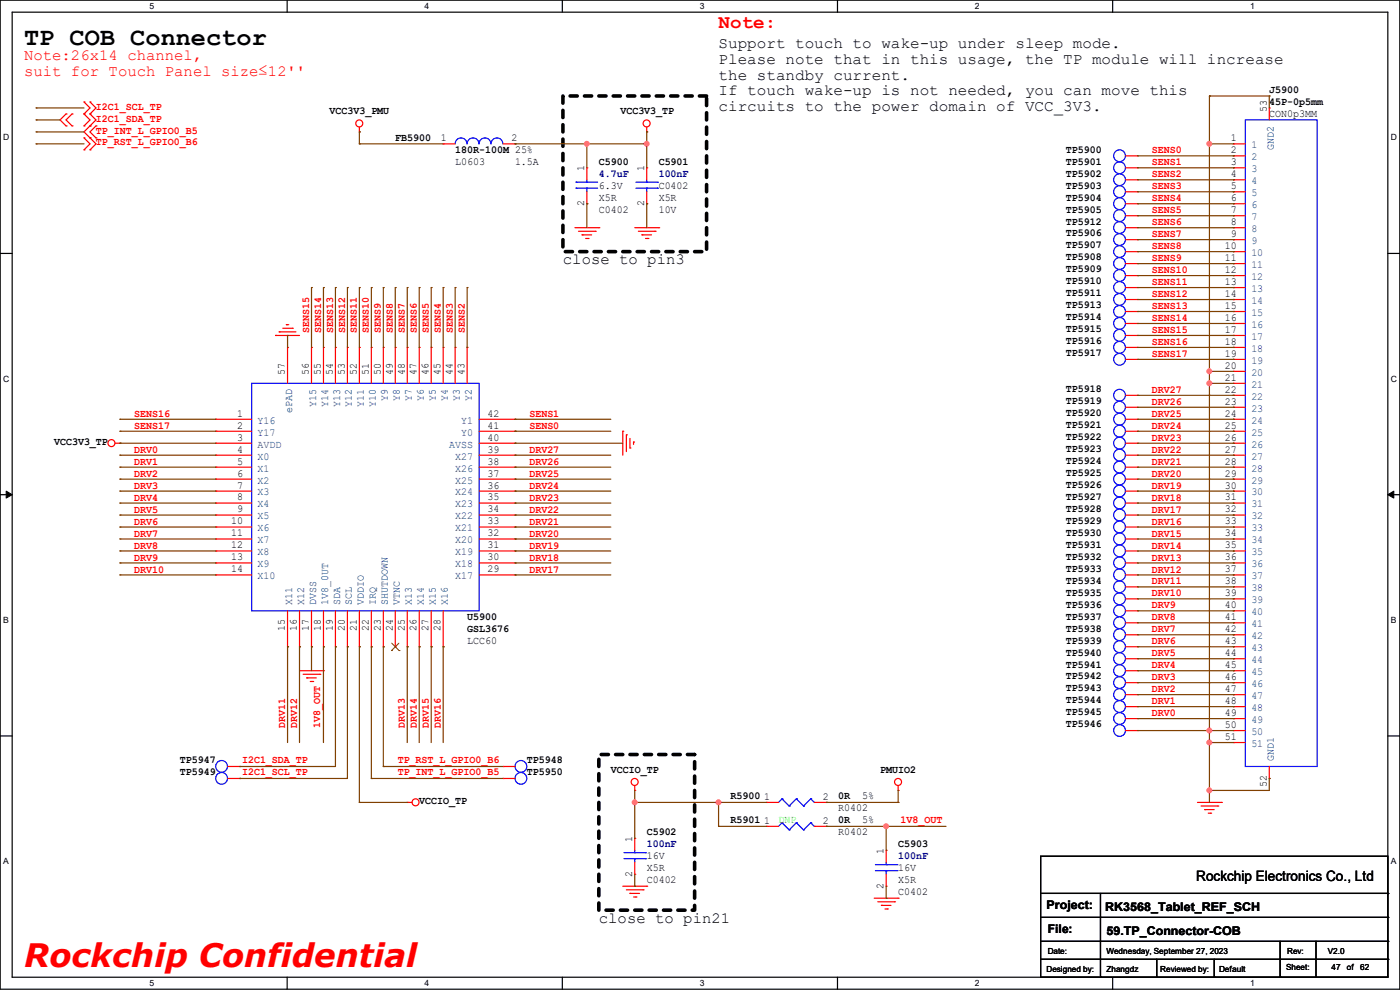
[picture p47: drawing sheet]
<svg xmlns="http://www.w3.org/2000/svg" width="297mm" height="210mm" viewBox="0 0 297 210" stroke-linecap="round" stroke-linejoin="round" font-family="sans-serif">
<defs><g id="words">
<text font-size="6.9" fill="#f00" x="5.1" y="205.1">Rockchip Confidential</text>
<text font-size="5.3" x="5.1" y="9.6">TP COB Connector</text>
<text font-size="4.1" fill="#f00" x="152.4" y="6">Note:</text>
<g font-size="3.3">
<text x="152.4" y="10.3">Support touch to wake-up under sleep mode.</text>
<text x="152.4" y="13.6">Please note that in this usage, the TP module will increase</text>
<text x="152.4" y="16.9">the standby current.</text>
<text x="152.4" y="20.2">If touch wake-up is not needed, you can move this</text>
<text x="152.4" y="23.5">circuits to the power domain of VCC_3V3.</text>
<text x="119.4" y="56">close to pin3</text>
<text x="127" y="195.7">close to pin21</text>
</g>
<g font-size="3.3" fill="#f00">
<text x="5.1" y="12.8">Note:26x14 channel,</text>
<text x="5.1" y="16.1">suit for Touch Panel size≤12''</text>
</g>
<text font-size="3" x="253.8" y="186.9">Rockchip Electronics Co., Ltd</text>
<g font-size="2.5">
<text x="222" y="192.9">Project:</text>
<text x="222.3" y="198">File:</text>
<text x="234.5" y="193.2">RK3568_Tablet_REF_SCH</text>
<text x="234.7" y="198.2">59.TP_Connector-COB</text>
</g>
<g font-size="2.3" fill="#f00">
<text x="20.4" y="23.2">I2C1_SCL_TP</text>
<text x="20.4" y="25.8">I2C1_SDA_TP</text>
<text x="20.4" y="28.3">TP_INT_L_GPIO0_B5</text>
<text x="20.4" y="30.9">TP_RST_L_GPIO0_B6</text>
<text x="244.4" y="35.1">SENS1</text>
<text x="244.4" y="32.6">SENS0</text>
<text x="244.4" y="40.2">SENS3</text>
<text x="244.4" y="37.6">SENS2</text>
<text x="244.4" y="47.8">SENS6</text>
<text x="244.4" y="42.7">SENS4</text>
<text x="244.4" y="45.3">SENS5</text>
<text x="244.4" y="52.9">SENS8</text>
<text x="244.4" y="50.3">SENS7</text>
<text x="244.4" y="58">SENS10</text>
<text x="244.4" y="55.4">SENS9</text>
<text x="244.4" y="63">SENS12</text>
<text x="244.4" y="60.5">SENS11</text>
<text x="244.4" y="65.6">SENS13</text>
<text x="65.6" y="70.7" transform="rotate(-90 65.6 70.7)">SENS15</text>
<text x="68.1" y="70.7" transform="rotate(-90 68.1 70.7)">SENS14</text>
<text x="70.7" y="70.7" transform="rotate(-90 70.7 70.7)">SENS13</text>
<text x="73.2" y="70.7" transform="rotate(-90 73.2 70.7)">SENS12</text>
<text x="75.7" y="70.7" transform="rotate(-90 75.7 70.7)">SENS11</text>
<text x="78.3" y="70.7" transform="rotate(-90 78.3 70.7)">SENS10</text>
<text x="80.8" y="70.7" transform="rotate(-90 80.8 70.7)">SENS9</text>
<text x="83.4" y="70.7" transform="rotate(-90 83.4 70.7)">SENS8</text>
<text x="85.9" y="70.7" transform="rotate(-90 85.9 70.7)">SENS7</text>
<text x="88.4" y="70.7" transform="rotate(-90 88.4 70.7)">SENS6</text>
<text x="91" y="70.7" transform="rotate(-90 91 70.7)">SENS5</text>
<text x="93.5" y="70.7" transform="rotate(-90 93.5 70.7)">SENS4</text>
<text x="96.1" y="70.7" transform="rotate(-90 96.1 70.7)">SENS3</text>
<text x="98.6" y="70.7" transform="rotate(-90 98.6 70.7)">SENS2</text>
<text x="244.4" y="68.1">SENS14</text>
<text x="244.4" y="70.7">SENS15</text>
<text x="244.4" y="73.2">SENS16</text>
<text x="244.4" y="75.7">SENS17</text>
<text x="244.4" y="83.4">DRV27</text>
<text x="28.5" y="88.4">SENS16</text>
<text x="112.3" y="88.4">SENS1</text>
<text x="244.4" y="85.9">DRV26</text>
<text x="244.4" y="88.4">DRV25</text>
<text x="28.5" y="91">SENS17</text>
<text x="112.3" y="91">SENS0</text>
<text x="244.4" y="91">DRV24</text>
<text x="244.4" y="93.5">DRV23</text>
<text x="28.5" y="96.1">DRV0</text>
<text x="28.5" y="98.6">DRV1</text>
<text x="28.5" y="101.1">DRV2</text>
<text x="112.3" y="101.1">DRV25</text>
<text x="112.3" y="98.6">DRV26</text>
<text x="112.3" y="96.1">DRV27</text>
<text x="244.4" y="96.1">DRV22</text>
<text x="244.4" y="98.6">DRV21</text>
<text x="244.4" y="101.1">DRV20</text>
<text x="28.5" y="103.7">DRV3</text>
<text x="28.5" y="106.2">DRV4</text>
<text x="112.3" y="106.2">DRV23</text>
<text x="112.3" y="103.7">DRV24</text>
<text x="244.4" y="103.7">DRV19</text>
<text x="244.4" y="106.2">DRV18</text>
<text x="28.5" y="108.8">DRV5</text>
<text x="28.5" y="111.3">DRV6</text>
<text x="28.5" y="113.8">DRV7</text>
<text x="112.3" y="113.8">DRV20</text>
<text x="112.3" y="111.3">DRV21</text>
<text x="112.3" y="108.8">DRV22</text>
<text x="244.4" y="108.8">DRV17</text>
<text x="244.4" y="111.3">DRV16</text>
<text x="244.4" y="113.8">DRV15</text>
<text x="28.5" y="116.4">DRV8</text>
<text x="28.5" y="118.9">DRV9</text>
<text x="112.3" y="118.9">DRV18</text>
<text x="112.3" y="116.4">DRV19</text>
<text x="244.4" y="116.4">DRV14</text>
<text x="244.4" y="118.9">DRV13</text>
<text x="28.5" y="121.5">DRV10</text>
<text x="112.3" y="121.5">DRV17</text>
<text x="244.4" y="121.5">DRV12</text>
<text x="244.4" y="124">DRV11</text>
<text x="244.4" y="126.5">DRV10</text>
<text x="244.4" y="129.1">DRV9</text>
<text x="244.4" y="131.6">DRV8</text>
<text x="244.4" y="134.2">DRV7</text>
<text x="244.4" y="136.7">DRV6</text>
<text x="244.4" y="139.2">DRV5</text>
<text x="244.4" y="141.8">DRV4</text>
<text x="244.4" y="144.3">DRV3</text>
<text x="244.4" y="146.9">DRV2</text>
<text x="244.4" y="149.4">DRV1</text>
<text x="60.5" y="154.5" transform="rotate(-90 60.5 154.5)">DRV11</text>
<text x="63" y="154.5" transform="rotate(-90 63 154.5)">DRV12</text>
<text x="67.9" y="154.5" transform="rotate(-90 67.9 154.5)">1V8_OUT</text>
<text x="85.9" y="154.5" transform="rotate(-90 85.9 154.5)">DRV13</text>
<text x="88.4" y="154.5" transform="rotate(-90 88.4 154.5)">DRV14</text>
<text x="91" y="154.5" transform="rotate(-90 91 154.5)">DRV15</text>
<text x="93.5" y="154.5" transform="rotate(-90 93.5 154.5)">DRV16</text>
<text x="244.4" y="151.9">DRV0</text>
<text x="51.4" y="161.9">I2C1_SDA_TP</text>
<text x="84.4" y="161.9">TP_RST_L_GPIO0_B6</text>
<text x="51.4" y="164.4">I2C1_SCL_TP</text>
<text x="84.4" y="164.4">TP_INT_L_GPIO0_B5</text>
<text x="191.1" y="174.6">1V8_OUT</text>
</g>
<g font-size="2.3">
<text x="268.7" y="23.7" transform="rotate(-90 268.7 23.7)">53</text>
<text x="269.3" y="19.7">J5900</text>
<text x="269.3" y="22.2">45P-0p5mm</text>
<text x="69.9" y="24.3">VCC3V3_PMU</text>
<text x="83.9" y="29.8">FB5900</text>
<text x="93.5" y="30">1</text>
<text x="108.5" y="30">2</text>
<text x="131.6" y="24.3">VCC3V3_TP</text>
<text x="261.2" y="30">1</text>
<text x="269.3" y="24.8">CON0p3MM</text>
<text x="96.6" y="32.4">180R-100M 25%</text>
<text x="96.6" y="34.9">L0603</text>
<text x="109.3" y="34.9">1.5A</text>
<text x="127" y="34.9">C5900</text>
<text x="139.7" y="34.9">C5901</text>
<text x="226.1" y="32.4">TP5900</text>
<text x="226.1" y="34.9">TP5901</text>
<text x="261.2" y="32.5">2</text>
<text x="261.2" y="35.1">3</text>
<text x="124" y="36.4" transform="rotate(-90 124 36.4)">1</text>
<text x="127" y="40">6.3V</text>
<text x="136.7" y="36.4" transform="rotate(-90 136.7 36.4)">1</text>
<text x="139.7" y="40">C0402</text>
<text x="226.1" y="37.5">TP5902</text>
<text x="226.1" y="40">TP5903</text>
<text x="261.2" y="37.6">4</text>
<text x="261.2" y="40.1">5</text>
<text x="124" y="43.7" transform="rotate(-90 124 43.7)">2</text>
<text x="127" y="45.1">C0402</text>
<text x="127" y="42.5">X5R</text>
<text x="136.7" y="43.7" transform="rotate(-90 136.7 43.7)">2</text>
<text x="139.7" y="42.5">X5R</text>
<text x="139.7" y="45.1">10V</text>
<text x="226.1" y="47.6">TP5912</text>
<text x="226.1" y="42.5">TP5904</text>
<text x="226.1" y="45.1">TP5905</text>
<text x="261.2" y="42.7">6</text>
<text x="261.2" y="45.2">7</text>
<text x="261.2" y="47.8">8</text>
<text x="226.1" y="50.2">TP5906</text>
<text x="226.1" y="52.7">TP5907</text>
<text x="259.9" y="52.8">10</text>
<text x="261.2" y="50.3">9</text>
<text x="226.1" y="55.2">TP5908</text>
<text x="226.1" y="57.8">TP5909</text>
<text x="259.9" y="55.4">11</text>
<text x="259.9" y="57.9">12</text>
<text x="226.1" y="60.3">TP5910</text>
<text x="226.1" y="65.4">TP5913</text>
<text x="226.1" y="62.9">TP5911</text>
<text x="259.9" y="60.5">13</text>
<text x="259.9" y="63">14</text>
<text x="259.9" y="65.5">15</text>
<text x="226.1" y="67.9">TP5914</text>
<text x="226.1" y="70.5">TP5915</text>
<text x="259.9" y="68.1">16</text>
<text x="259.9" y="70.6">17</text>
<text x="226.1" y="73">TP5916</text>
<text x="226.1" y="75.6">TP5917</text>
<text x="259.9" y="73.2">18</text>
<text x="259.9" y="75.7">19</text>
<text x="60.5" y="79.5" transform="rotate(-90 60.5 79.5)">57</text>
<text x="65.5" y="79.5" transform="rotate(-90 65.5 79.5)">56</text>
<text x="68.1" y="79.5" transform="rotate(-90 68.1 79.5)">55</text>
<text x="70.6" y="79.5" transform="rotate(-90 70.6 79.5)">54</text>
<text x="73.2" y="79.5" transform="rotate(-90 73.2 79.5)">53</text>
<text x="75.7" y="79.5" transform="rotate(-90 75.7 79.5)">52</text>
<text x="78.2" y="79.5" transform="rotate(-90 78.2 79.5)">51</text>
<text x="80.8" y="79.5" transform="rotate(-90 80.8 79.5)">50</text>
<text x="83.3" y="79.5" transform="rotate(-90 83.3 79.5)">49</text>
<text x="85.9" y="79.5" transform="rotate(-90 85.9 79.5)">48</text>
<text x="88.4" y="79.5" transform="rotate(-90 88.4 79.5)">47</text>
<text x="90.9" y="79.5" transform="rotate(-90 90.9 79.5)">46</text>
<text x="93.5" y="79.5" transform="rotate(-90 93.5 79.5)">45</text>
<text x="96" y="79.5" transform="rotate(-90 96 79.5)">44</text>
<text x="98.6" y="79.5" transform="rotate(-90 98.6 79.5)">43</text>
<text x="226.1" y="83.2">TP5918</text>
<text x="259.9" y="78.2">20</text>
<text x="259.9" y="80.8">21</text>
<text x="259.9" y="83.3">22</text>
<text x="50.3" y="88.4">1</text>
<text x="103.4" y="88.4">42</text>
<text x="226.1" y="88.3">TP5920</text>
<text x="226.1" y="85.7">TP5919</text>
<text x="259.9" y="85.9">23</text>
<text x="259.9" y="88.4">24</text>
<text x="11.5" y="94.4">VCC3V3_TP</text>
<text x="50.3" y="90.9">2</text>
<text x="50.3" y="93.5">3</text>
<text x="103.4" y="93.5">40</text>
<text x="103.4" y="90.9">41</text>
<text x="226.1" y="90.8">TP5921</text>
<text x="226.1" y="93.3">TP5922</text>
<text x="226.1" y="95.9">TP5923</text>
<text x="259.9" y="90.9">25</text>
<text x="259.9" y="93.5">26</text>
<text x="50.3" y="96">4</text>
<text x="50.3" y="98.6">5</text>
<text x="50.3" y="101.1">6</text>
<text x="103.4" y="101.1">37</text>
<text x="103.4" y="98.6">38</text>
<text x="103.4" y="96">39</text>
<text x="226.1" y="98.4">TP5924</text>
<text x="226.1" y="101">TP5925</text>
<text x="259.9" y="96">27</text>
<text x="259.9" y="98.6">28</text>
<text x="259.9" y="101.1">29</text>
<text x="50.3" y="103.6">7</text>
<text x="50.3" y="106.2">8</text>
<text x="103.4" y="106.2">35</text>
<text x="103.4" y="103.6">36</text>
<text x="226.1" y="106">TP5927</text>
<text x="226.1" y="103.5">TP5926</text>
<text x="259.9" y="103.6">30</text>
<text x="259.9" y="106.2">31</text>
<text x="49.1" y="111.3">10</text>
<text x="49.1" y="113.8">11</text>
<text x="50.3" y="108.7">9</text>
<text x="103.4" y="113.8">32</text>
<text x="103.4" y="111.3">33</text>
<text x="103.4" y="108.7">34</text>
<text x="226.1" y="111.1">TP5929</text>
<text x="226.1" y="108.6">TP5928</text>
<text x="226.1" y="113.7">TP5930</text>
<text x="259.9" y="108.7">32</text>
<text x="259.9" y="111.3">33</text>
<text x="259.9" y="113.8">34</text>
<text x="49.1" y="116.3">12</text>
<text x="49.1" y="118.9">13</text>
<text x="103.4" y="118.9">30</text>
<text x="103.4" y="116.3">31</text>
<text x="226.1" y="116.2">TP5931</text>
<text x="226.1" y="118.7">TP5932</text>
<text x="259.9" y="116.3">35</text>
<text x="259.9" y="118.9">36</text>
<text x="49.1" y="121.4">14</text>
<text x="103.4" y="121.4">29</text>
<text x="226.1" y="121.3">TP5933</text>
<text x="226.1" y="123.8">TP5934</text>
<text x="259.9" y="121.4">37</text>
<text x="259.9" y="124">38</text>
<text x="99.1" y="131.4">U5900</text>
<text x="226.1" y="126.4">TP5935</text>
<text x="226.1" y="128.9">TP5936</text>
<text x="226.1" y="131.4">TP5937</text>
<text x="259.9" y="126.5">39</text>
<text x="259.9" y="129">40</text>
<text x="259.9" y="131.6">41</text>
<text x="60.5" y="133.9" transform="rotate(-90 60.5 133.9)">15</text>
<text x="63" y="133.9" transform="rotate(-90 63 133.9)">16</text>
<text x="65.5" y="133.9" transform="rotate(-90 65.5 133.9)">17</text>
<text x="68.1" y="133.9" transform="rotate(-90 68.1 133.9)">18</text>
<text x="70.6" y="133.9" transform="rotate(-90 70.6 133.9)">19</text>
<text x="73.2" y="133.9" transform="rotate(-90 73.2 133.9)">20</text>
<text x="75.7" y="133.9" transform="rotate(-90 75.7 133.9)">21</text>
<text x="78.2" y="133.9" transform="rotate(-90 78.2 133.9)">22</text>
<text x="80.8" y="133.9" transform="rotate(-90 80.8 133.9)">23</text>
<text x="83.3" y="133.9" transform="rotate(-90 83.3 133.9)">24</text>
<text x="85.9" y="133.9" transform="rotate(-90 85.9 133.9)">25</text>
<text x="88.4" y="133.9" transform="rotate(-90 88.4 133.9)">26</text>
<text x="90.9" y="133.9" transform="rotate(-90 90.9 133.9)">27</text>
<text x="93.5" y="133.9" transform="rotate(-90 93.5 133.9)">28</text>
<text x="99.1" y="134">GSL3676</text>
<text x="99.1" y="136.5">LCC60</text>
<text x="226.1" y="136.5">TP5939</text>
<text x="226.1" y="134">TP5938</text>
<text x="259.9" y="134.1">42</text>
<text x="259.9" y="136.7">43</text>
<text x="226.1" y="141.6">TP5941</text>
<text x="226.1" y="139.1">TP5940</text>
<text x="259.9" y="139.2">44</text>
<text x="259.9" y="141.7">45</text>
<text x="226.1" y="146.7">TP5943</text>
<text x="226.1" y="149.2">TP5944</text>
<text x="226.1" y="144.1">TP5942</text>
<text x="259.9" y="144.3">46</text>
<text x="259.9" y="146.8">47</text>
<text x="259.9" y="149.4">48</text>
<text x="226.1" y="154.3">TP5946</text>
<text x="226.1" y="151.8">TP5945</text>
<text x="259.9" y="151.9">49</text>
<text x="259.9" y="154.4">50</text>
<text x="38.1" y="161.9">TP5947</text>
<text x="111.8" y="161.9">TP5948</text>
<text x="259.9" y="157">51</text>
<text x="38.1" y="164.5">TP5949</text>
<text x="111.8" y="164.5">TP5950</text>
<text x="129.6" y="164">VCCIO_TP</text>
<text x="186.7" y="164">PMUIO2</text>
<text x="268.7" y="166.9" transform="rotate(-90 268.7 166.9)">52</text>
<text x="88.9" y="170.6">VCCIO_TP</text>
<text x="155" y="169.5">R5900</text>
<text x="162.1" y="169.7">1</text>
<text x="174.5" y="169.7">2</text>
<text x="177.8" y="169.5">0R</text>
<text x="177.8" y="172.1">R0402</text>
<text x="182.9" y="169.5">5%</text>
<text x="134.1" y="178.6" transform="rotate(-90 134.1 178.6)">1</text>
<text x="137.2" y="177.2">C5902</text>
<text x="155" y="174.6">R5901</text>
<text x="162.1" y="174.8">1</text>
<text x="174.5" y="174.8">2</text>
<text x="177.8" y="174.6">0R</text>
<text x="177.8" y="177.2">R0402</text>
<text x="182.9" y="174.6">5%</text>
<text x="190.5" y="179.7">C5903</text>
<text x="134.1" y="186" transform="rotate(-90 134.1 186)">2</text>
<text x="137.2" y="184.8">X5R</text>
<text x="137.2" y="182.2">16V</text>
<text x="187.5" y="181.1" transform="rotate(-90 187.5 181.1)">1</text>
<text x="190.5" y="184.8">16V</text>
<text x="137.2" y="187.3">C0402</text>
<text x="187.5" y="188.5" transform="rotate(-90 187.5 188.5)">2</text>
<text x="190.5" y="189.9">C0402</text>
<text x="190.5" y="187.3">X5R</text>
</g>
<g font-size="2.3" fill="#004080">
<text x="265.5" y="31.5">1</text>
<text x="265.5" y="34">2</text>
<text x="270.3" y="31.8" transform="rotate(-90 270.3 31.8)">GND2</text>
<text x="265.5" y="36.5">3</text>
<text x="265.5" y="39.1">4</text>
<text x="265.5" y="41.6">5</text>
<text x="265.5" y="44.2">6</text>
<text x="265.5" y="46.7">7</text>
<text x="265.5" y="49.2">8</text>
<text x="265.5" y="51.8">9</text>
<text x="265.5" y="54.3">10</text>
<text x="265.5" y="56.9">11</text>
<text x="265.5" y="59.4">12</text>
<text x="265.5" y="61.9">13</text>
<text x="265.5" y="64.5">14</text>
<text x="265.5" y="67">15</text>
<text x="265.5" y="69.6">16</text>
<text x="265.5" y="72.1">17</text>
<text x="265.5" y="74.6">18</text>
<text x="265.5" y="77.2">19</text>
<text x="265.5" y="79.7">20</text>
<text x="265.5" y="82.3">21</text>
<text x="54.7" y="89.9">Y16</text>
<text x="62" y="87.7" transform="rotate(-90 62 87.7)">ePAD</text>
<text x="67.1" y="86.4" transform="rotate(-90 67.1 86.4)">Y15</text>
<text x="69.6" y="86.4" transform="rotate(-90 69.6 86.4)">Y14</text>
<text x="72.1" y="86.4" transform="rotate(-90 72.1 86.4)">Y13</text>
<text x="74.7" y="86.4" transform="rotate(-90 74.7 86.4)">Y12</text>
<text x="77.2" y="86.4" transform="rotate(-90 77.2 86.4)">Y11</text>
<text x="79.8" y="86.4" transform="rotate(-90 79.8 86.4)">Y10</text>
<text x="82.3" y="85.1" transform="rotate(-90 82.3 85.1)">Y9</text>
<text x="84.8" y="85.1" transform="rotate(-90 84.8 85.1)">Y8</text>
<text x="87.4" y="85.1" transform="rotate(-90 87.4 85.1)">Y7</text>
<text x="89.9" y="85.1" transform="rotate(-90 89.9 85.1)">Y6</text>
<text x="92.5" y="85.1" transform="rotate(-90 92.5 85.1)">Y5</text>
<text x="95" y="85.1" transform="rotate(-90 95 85.1)">Y4</text>
<text x="97.5" y="85.1" transform="rotate(-90 97.5 85.1)">Y3</text>
<text x="97.8" y="89.9">Y1</text>
<text x="100.1" y="85.1" transform="rotate(-90 100.1 85.1)">Y2</text>
<text x="265.5" y="84.8">22</text>
<text x="265.5" y="87.3">23</text>
<text x="265.5" y="89.9">24</text>
<text x="54.7" y="92.4">Y17</text>
<text x="54.7" y="95">AVDD</text>
<text x="95.3" y="95">AVSS</text>
<text x="97.8" y="92.4">Y0</text>
<text x="265.5" y="92.4">25</text>
<text x="265.5" y="95">26</text>
<text x="54.7" y="97.5">X0</text>
<text x="54.7" y="100">X1</text>
<text x="96.6" y="100">X26</text>
<text x="96.6" y="97.5">X27</text>
<text x="265.5" y="97.5">27</text>
<text x="265.5" y="100">28</text>
<text x="54.7" y="102.6">X2</text>
<text x="54.7" y="105.1">X3</text>
<text x="54.7" y="107.7">X4</text>
<text x="96.6" y="107.7">X23</text>
<text x="96.6" y="105.1">X24</text>
<text x="96.6" y="102.6">X25</text>
<text x="265.5" y="102.6">29</text>
<text x="265.5" y="105.1">30</text>
<text x="265.5" y="107.7">31</text>
<text x="54.7" y="110.2">X5</text>
<text x="54.7" y="112.7">X6</text>
<text x="96.6" y="112.7">X21</text>
<text x="96.6" y="110.2">X22</text>
<text x="265.5" y="110.2">32</text>
<text x="265.5" y="112.7">33</text>
<text x="54.7" y="115.3">X7</text>
<text x="54.7" y="117.8">X8</text>
<text x="96.6" y="117.8">X19</text>
<text x="96.6" y="115.3">X20</text>
<text x="265.5" y="115.3">34</text>
<text x="265.5" y="117.8">35</text>
<text x="54.7" y="120.4">X9</text>
<text x="54.7" y="122.9">X10</text>
<text x="96.6" y="122.9">X17</text>
<text x="96.6" y="120.4">X18</text>
<text x="265.5" y="120.4">36</text>
<text x="265.5" y="122.9">37</text>
<text x="265.5" y="125.4">38</text>
<text x="62" y="128.3" transform="rotate(-90 62 128.3)">X11</text>
<text x="64.5" y="128.3" transform="rotate(-90 64.5 128.3)">X12</text>
<text x="67.1" y="128.3" transform="rotate(-90 67.1 128.3)">DVSS</text>
<text x="69.6" y="128.3" transform="rotate(-90 69.6 128.3)">1V8_0UT</text>
<text x="72.1" y="128.3" transform="rotate(-90 72.1 128.3)">SDA</text>
<text x="74.7" y="128.3" transform="rotate(-90 74.7 128.3)">SCL</text>
<text x="77.2" y="128.3" transform="rotate(-90 77.2 128.3)">VDDIO</text>
<text x="79.8" y="128.3" transform="rotate(-90 79.8 128.3)">IRQ</text>
<text x="82.3" y="128.3" transform="rotate(-90 82.3 128.3)">SHUTDOWN</text>
<text x="84.8" y="128.3" transform="rotate(-90 84.8 128.3)">VTNC</text>
<text x="87.4" y="128.3" transform="rotate(-90 87.4 128.3)">X13</text>
<text x="89.9" y="128.3" transform="rotate(-90 89.9 128.3)">X14</text>
<text x="92.5" y="128.3" transform="rotate(-90 92.5 128.3)">X15</text>
<text x="95" y="128.3" transform="rotate(-90 95 128.3)">X16</text>
<text x="265.5" y="128">39</text>
<text x="265.5" y="130.5">40</text>
<text x="265.5" y="133.1">41</text>
<text x="265.5" y="135.6">42</text>
<text x="265.5" y="140.7">44</text>
<text x="265.5" y="138.1">43</text>
<text x="265.5" y="143.2">45</text>
<text x="265.5" y="145.8">46</text>
<text x="265.5" y="148.3">47</text>
<text x="265.5" y="153.4">49</text>
<text x="265.5" y="150.8">48</text>
<text x="265.5" y="155.9">50</text>
<text x="265.5" y="158.5">51</text>
<text x="270.3" y="161.3" transform="rotate(-90 270.3 161.3)">GND1</text>
</g>
<g font-size="2.3" fill="#000080">
<text x="127" y="37.5">4.7uF</text>
<text x="139.7" y="37.5">100nF</text>
<text x="137.2" y="179.7">100nF</text>
<text x="190.5" y="182.2">100nF</text>
</g>
<text font-size="2.3" fill="#0f0" x="165.1" y="174.6">DNP</text>
<g font-size="1.8">
<text x="31.7" y="1.9">5</text>
<text x="90.1" y="1.9">4</text>
<text x="148.5" y="1.9">3</text>
<text x="206.8" y="1.9">2</text>
<text x="265.2" y="1.9">1</text>
<text x=".7" y="29.8">D</text>
<text x="295.1" y="29.8">D</text>
<text x=".7" y="80.9">C</text>
<text x="295.1" y="80.9">C</text>
<text x=".7" y="132.1">B</text>
<text x="295.1" y="132.1">B</text>
<text x=".7" y="183.3">A</text>
<text x="295.1" y="183.3">A</text>
<text x="222.3" y="202.3">Date:</text>
<text x="234.7" y="202.3">Wednesday, September 27, 2023</text>
<text x="273.1" y="202.3">Rev:</text>
<text x="281.7" y="202.3">V2.0</text>
<text x="31.7" y="209.2">5</text>
<text x="90.1" y="209.2">4</text>
<text x="148.5" y="209.2">3</text>
<text x="206.8" y="209.2">2</text>
<text x="222" y="206.1">Designed by:</text>
<text x="234.7" y="206.1">Zhangdz</text>
<text x="246.2" y="206.1">Reviewed by:</text>
<text x="258.6" y="206.1">Default</text>
<text x="265.2" y="209.2">1</text>
<text x="272.8" y="205.9">Sheet:</text>
<text x="282.5" y="205.9">47</text>
<text x="285.7" y="205.9">of</text>
<text x="288.6" y="205.9">62</text>
</g>
</g></defs>
<path d="M0 0h297v209.8h-297zM2.6 2.6h291.8v204.7h-291.8z" fill="none" stroke="#000" stroke-width=".25"/>
<g fill="#fff">
<path d="M31.7 .3h1v2h-1z"/>
<path d="M31.7 207.6h1v1.9h-1z"/>
</g>
<path d="M60.9 0v2.6M60.9 207.3v2.5" fill="none" stroke="#000" stroke-width=".25"/>
<g fill="#fff">
<path d="M90.1 .3h1v2h-1z"/>
<path d="M90.1 207.6h1v1.9h-1z"/>
</g>
<path d="M119.3 0v2.6M119.3 207.3v2.5" fill="none" stroke="#000" stroke-width=".25"/>
<g fill="#fff">
<path d="M148.5 .3h.9v2h-.9z"/>
<path d="M148.5 207.6h.9v1.9h-.9z"/>
</g>
<path d="M177.7 0v2.6M177.7 207.3v2.5" fill="none" stroke="#000" stroke-width=".25"/>
<g fill="#fff">
<path d="M206.8 .3h1v2h-1z"/>
<path d="M206.8 207.6h1v1.9h-1z"/>
</g>
<path d="M236.1 0v2.6M236.1 207.3v2.5" fill="none" stroke="#000" stroke-width=".25"/>
<g fill="#fff">
<path d="M265.2 .3h1v2h-1z"/>
<path d="M265.2 207.6h1v1.9h-1z"/>
<path d="M.7 28.2h1.2v1.9h-1.2z"/>
<path d="M295.1 28.2h1.2v1.9h-1.2z"/>
<path d="M.7 79.3h1.2v2h-1.2z"/>
<path d="M295.1 79.3h1.2v2h-1.2z"/>
</g>
<path d="M0 53.8h2.6M294.4 53.8h2.6" fill="none" stroke="#000" stroke-width=".25"/>
<g fill="#fff">
<path d="M.7 130.5h1.2v2h-1.2z"/>
<path d="M295.1 130.5h1.1v2h-1.1z"/>
</g>
<path d="M0 104.9h2.6M294.4 104.9h2.6" fill="none" stroke="#000" stroke-width=".25"/>
<path d="M1.3 104.2l1.3 .7-1.3 .8zM294.4 104.9l1.3-.7v1.5z" fill="#000" stroke="#000" stroke-width=".21"/>
<g fill="#fff">
<path d="M.7 181.7h1.2v2h-1.2z"/>
<path d="M295.1 181.7h1.1v2h-1.1z"/>
</g>
<g fill="none" stroke="#000" stroke-width=".25">
<path d="M0 156.1h2.6M294.4 156.1h2.6M220.8 181.7h73.6v25.6h-73.6zM220.8 189.5h73.6M220.8 194.6h73.6M220.8 199.7h73.6M233.5 189.5v17.8M271.6 199.7v7.6M279.2 199.7v7.6M294.4 189.5h.1M294.4 194.6h.1M294.4 199.7h.1"/>
<path d="M220.8 203.5h73.6M233.5 207.3h.1M245.4 207.3h.1M245.4 203.5v3.8M257.6 207.3h.1M257.6 203.5v3.8M271.6 207.3h.1M279.2 207.3h.1M294.4 203.5h.1"/>
</g>
<path d="M119.4 20.4h30.5v33h-30.5zM127 160.1h20.4v33h-20.4z" fill="none" stroke="#000" stroke-width=".76" stroke-dasharray="1.5 1.5"/>
<g fill="none" stroke="#f00" stroke-width=".25">
<path d="M14 24.2h.1M14 26.7h.1M14 24.2l-1.3 1.2 1.3 1.3M15.3 26.7h.1M15.3 24.2h.1M15.3 24.2l-1.3 1.2 1.3 1.3M17.8 24.2h.1M17.8 21.6h.1M17.8 26.7h.1M17.8 31.8h.1M17.8 29.3h.1M17.8 21.6l1.3 1.3-1.3 1.3"/>
<path d="M17.8 29.3l1.3 1.2-1.3 1.3M17.8 24.2l1.3 1.2-1.3 1.3M19.1 24.2h.1M19.1 21.6h.1M19.1 26.7h.1M19.1 31.8h.1M19.1 29.3h.1M19.1 21.6l1.3 1.3-1.3 1.3M19.1 24.2l1.3 1.2-2.6 2.6 2.6 2.5-1.3 1.3M20.4 29.3h.1M20.4 26.7h.1M20.4 26.7l-1.3 1.3 1.3 1.3"/>
<path d="M76.2 28h.1M76.2 27v1M94 30.5h.1M94 30.5h2.6M106.7 30.5h2.6M109.3 30.5h.1M124.5 35.6h.1M124.5 35.6v2.5M137.2 28h.1M137.2 35.6h.1M137.2 27v1M137.2 35.6v2.5"/>
<path d="M238.8 33.1h2.5M238.8 35.6h2.5M238.8 38.1h2.5M241.3 33.1h.1M241.3 35.6h.1M241.3 38.1h.1M261.7 30.5h.1M261.7 33.1h.1M261.7 35.6h.1M261.7 38.1h.1M261.7 30.5h2.5M261.7 33.1h2.5"/>
<path d="M261.7 35.6h2.5M261.7 38.1h2.5M269.3 22.9h.1M269.3 22.9v2.5M122 48.3h5M122.7 49.1h3.6M123.5 49.8h.1M123.5 49.8h2M124.2 50.6h.6M124.5 43.2h.1M124.5 40.7v2.5M124.8 50.6h.1"/>
<path d="M126.3 49.1h.1M127 48.3h.1M134.7 48.3h5M135.4 49.1h3.6M136.2 49.8h.1M136.2 49.8h2M136.9 50.6h.6M137.2 43.2h.1M137.2 40.7v2.5M137.5 50.6h.1M139 49.1h.1M139.7 48.3h.1"/>
<path d="M238.8 48.3h2.5M238.8 40.7h2.5M238.8 43.2h2.5M238.8 45.8h2.5M238.8 50.8h2.5M238.8 53.4h2.5M238.8 55.9h2.5M238.8 58.5h2.5M241.3 48.3h.1M241.3 43.2h.1M241.3 55.9h.1M241.3 50.8h.1"/>
<path d="M241.3 53.4h.1M241.3 45.8h.1M241.3 40.7h.1M241.3 58.5h.1M261.7 40.7h.1M261.7 43.2h.1M261.7 45.8h.1M261.7 48.3h.1M261.7 50.8h.1M261.7 53.4h.1M261.7 55.9h.1M261.7 58.5h.1"/>
<path d="M261.7 48.3h2.5M261.7 40.7h2.5M261.7 43.2h2.5M261.7 45.8h2.5M261.7 50.8h2.5M261.7 53.4h2.5M261.7 55.9h2.5M261.7 58.5h2.5M58.5 71.2h.1M58.5 71.2h5M59.2 70.4h.1M59.2 70.4h3.6"/>
<path d="M60 69.6h2M60.7 68.9h.1M60.7 68.9h.6M61 73.7h.1M61 73.7v7.6M62 69.6h.1M66.1 73.7h.1M66.1 73.7v7.6M68.6 73.7h.1M68.6 73.7v7.6M71.2 73.7h.1M71.2 73.7v7.6"/>
<path d="M73.7 73.7h.1M73.7 73.7v7.6M76.2 73.7h.1M76.2 73.7v7.6M78.8 73.7h.1M78.8 73.7v7.6M81.3 73.7h.1M81.3 73.7v7.6M83.9 73.7h.1M83.9 73.7v7.6M86.4 73.7h.1M86.4 73.7v7.6"/>
<path d="M88.9 73.7h.1M88.9 73.7v7.6M91.5 73.7h.1M91.5 73.7v7.6M94 73.7h.1M94 73.7v7.6M96.6 73.7h.1M96.6 73.7v7.6M99.1 73.7h.1M99.1 73.7v7.6M238.8 71.2h2.5M238.8 73.7h2.5"/>
<path d="M238.8 61h2.5M238.8 63.5h2.5M238.8 66.1h2.5M238.8 68.6h2.5M238.8 76.2h2.5M241.3 73.7h.1M241.3 68.6h.1M241.3 61h.1M241.3 71.2h.1M241.3 76.2h.1M241.3 66.1h.1M241.3 63.5h.1"/>
<path d="M261.7 61h.1M261.7 63.5h.1M261.7 66.1h.1M261.7 68.6h.1M261.7 71.2h.1M261.7 73.7h.1M261.7 76.2h.1M261.7 78.8h.1M261.7 71.2h2.5M261.7 73.7h2.5M261.7 61h2.5M261.7 63.5h2.5"/>
<path d="M261.7 66.1h2.5M261.7 68.6h2.5M261.7 76.2h2.5M261.7 78.8h2.5M24.4 94h1M25.4 94h.1M45.8 88.9h.1M45.8 91.5h.1M45.8 94h.1M45.8 96.6h.1M45.8 99.1h.1M45.8 94h7.6"/>
<path d="M45.8 99.1h7.6M45.8 88.9h7.6M45.8 91.5h7.6M45.8 96.6h7.6M101.6 94h7.7M101.6 99.1h7.7M101.6 88.9h7.7M101.6 91.5h7.7M101.6 96.6h7.7M109.3 99.1h.1M109.3 96.6h.1M109.3 94h.1"/>
<path d="M109.3 91.5h.1M109.3 88.9h.1M132.1 91.5h.1M132.1 91.5v5.1M132.9 92.2h.1M132.9 92.2v3.6M133.6 95h.1M133.6 93v2M134.4 93.8h.1M134.4 93.8v.5M238.8 94h2.5M238.8 83.9h2.5"/>
<path d="M238.8 99.1h2.5M238.8 86.4h2.5M238.8 88.9h2.5M238.8 91.5h2.5M238.8 96.6h2.5M241.3 83.9h.1M241.3 99.1h.1M241.3 91.5h.1M241.3 94h.1M241.3 96.6h.1M241.3 88.9h.1M241.3 86.4h.1"/>
<path d="M261.7 81.3h.1M261.7 83.9h.1M261.7 86.4h.1M261.7 88.9h.1M261.7 91.5h.1M261.7 94h.1M261.7 96.6h.1M261.7 99.1h.1M261.7 94h2.5M261.7 83.9h2.5M261.7 99.1h2.5M261.7 81.3h2.5"/>
<path d="M261.7 86.4h2.5M261.7 88.9h2.5M261.7 91.5h2.5M261.7 96.6h2.5M45.8 101.6h.1M45.8 104.2h.1M45.8 106.7h.1M45.8 109.3h.1M45.8 111.8h.1M45.8 114.3h.1M45.8 116.9h.1M45.8 119.4h.1"/>
<path d="M45.8 101.6h7.6M45.8 104.2h7.6M45.8 106.7h7.6M45.8 109.3h7.6M45.8 111.8h7.6M45.8 114.3h7.6M45.8 116.9h7.6M45.8 119.4h7.6M101.6 101.6h7.7M101.6 104.2h7.7M101.6 106.7h7.7M101.6 109.3h7.7"/>
<path d="M101.6 111.8h7.7M101.6 114.3h7.7M101.6 116.9h7.7M101.6 119.4h7.7M109.3 119.4h.1M109.3 116.9h.1M109.3 114.3h.1M109.3 111.8h.1M109.3 109.3h.1M109.3 106.7h.1M109.3 104.2h.1M109.3 101.6h.1"/>
<path d="M238.8 101.6h2.5M238.8 104.2h2.5M238.8 106.7h2.5M238.8 109.3h2.5M238.8 111.8h2.5M238.8 114.3h2.5M238.8 116.9h2.5M238.8 119.4h2.5M241.3 111.8h.1M241.3 109.3h.1M241.3 114.3h.1M241.3 116.9h.1"/>
<path d="M241.3 106.7h.1M241.3 104.2h.1M241.3 119.4h.1M241.3 101.6h.1M261.7 101.6h.1M261.7 104.2h.1M261.7 106.7h.1M261.7 109.3h.1M261.7 111.8h.1M261.7 114.3h.1M261.7 116.9h.1M261.7 119.4h.1"/>
<path d="M261.7 101.6h2.5M261.7 104.2h2.5M261.7 106.7h2.5M261.7 109.3h2.5M261.7 111.8h2.5M261.7 114.3h2.5M261.7 116.9h2.5M261.7 119.4h2.5M45.8 122h.1M45.8 122h7.6M61 137.2h.1M61 129.6v7.6"/>
<path d="M63.5 137.2h.1M63.5 129.6v7.6M66.1 137.2h.1M66.1 129.6v7.6M68.6 137.2h.1M68.6 129.6v7.6M71.2 137.2h.1M71.2 129.6v7.6M73.7 137.2h.1M73.7 129.6v7.6M76.2 137.2h.1M76.2 129.6v7.6"/>
<path d="M78.8 137.2h.1M78.8 129.6v7.6M81.3 137.2h.1M81.3 129.6v7.6M83.9 137.2h.1M83.9 129.6v7.6M86.4 137.2h.1M86.4 129.6v7.6M88.9 137.2h.1M88.9 129.6v7.6M91.5 137.2h.1M91.5 129.6v7.6"/>
<path d="M94 137.2h.1M94 129.6v7.6M101.6 122h7.7M109.3 122h.1M238.8 122h2.5M238.8 124.5h2.5M238.8 127h2.5M238.8 129.6h2.5M238.8 139.7h2.5M238.8 132.1h2.5M238.8 134.7h2.5M238.8 137.2h2.5"/>
<path d="M241.3 137.2h.1M241.3 122h.1M241.3 127h.1M241.3 134.7h.1M241.3 129.6h.1M241.3 124.5h.1M241.3 139.7h.1M241.3 132.1h.1M261.7 122h.1M261.7 124.5h.1M261.7 127h.1M261.7 129.6h.1"/>
<path d="M261.7 139.7h.1M261.7 132.1h.1M261.7 134.7h.1M261.7 137.2h.1M261.7 122h2.5M261.7 124.5h2.5M261.7 127h2.5M261.7 129.6h2.5M261.7 139.7h2.5M261.7 132.1h2.5M261.7 134.7h2.5M261.7 137.2h2.5"/>
<path d="M63.5 142.3h5.1M64.3 143h3.6M65.1 143.8h.1M65.1 143.8h2M65.8 144.6h.5M66.3 144.6h.1M67.9 143h.1M68.6 142.3h.1M238.8 142.3h2.5M238.8 144.8h2.5M238.8 147.4h2.5M238.8 152.4h2.5"/>
<path d="M238.8 149.9h2.5M238.8 155h2.5M241.3 142.3h.1M241.3 155h.1M241.3 147.4h.1M241.3 149.9h.1M241.3 144.8h.1M241.3 152.4h.1M261.7 142.3h.1M261.7 144.8h.1M261.7 147.4h.1M261.7 152.4h.1"/>
<path d="M261.7 149.9h.1M261.7 155h.1M261.7 157.5h.1M261.7 142.3h2.5M261.7 144.8h2.5M261.7 147.4h2.5M261.7 152.4h2.5M261.7 149.9h2.5M261.7 155h2.5M261.7 157.5h2.5M48.3 162.6h2.5M48.3 165.1h2.5"/>
<path d="M50.8 162.6h.1M50.8 165.1h.1M86.4 170.2h.1M86.4 170.2h1M106.7 162.6h.1M106.7 165.1h.1M106.7 162.6h2.6M106.7 165.1h2.6M134.7 167.7h.1M134.7 177.8h.1M134.7 166.7v1M134.7 177.8v2.6"/>
<path d="M162.6 175.3h.1M162.6 170.2h.1M162.6 170.2h2.5M162.6 175.3h2.5M172.8 170.2h2.5M172.8 175.3h2.5M175.3 175.3h.1M175.3 170.2h.1M190.5 167.7h.1M190.5 166.7v1M254 170.2h5.1M254.8 171h3.6"/>
<path d="M255.6 171.7h.1M255.6 171.7h2M256.3 172.5h.5M256.8 172.5h.1M258.4 171h.1M259.1 170.2h.1M269.3 165.1h.1M269.3 162.6v2.5M132.1 188h5.1M132.9 188.8h3.5M133.6 189.5h.1M133.6 189.5h2.1"/>
<path d="M134.4 190.3h.5M134.7 185.5h.1M134.7 182.9v2.6M134.9 190.3h.1M136.4 188.8h.1M137.2 188h.1M185.5 190.5h5M186.2 191.3h3.6M187 192.1h.1M187 192.1h2M187.7 192.8h.6M188 180.4h.1"/>
<path d="M188 188h.1M188 180.4v2.5M188 185.5v2.5M188.3 192.8h.1M189.8 191.3h.1M190.5 190.5h.1"/>
<circle cx="76.2" cy="26.2" r=".74"/>
<circle cx="137.2" cy="26.2" r=".74"/>
<circle cx="23.6" cy="94" r=".74"/>
<circle cx="88.2" cy="170.2" r=".74"/>
<circle cx="134.6" cy="165.9" r=".74"/>
<circle cx="190.5" cy="165.9" r=".74"/>
</g>
<g fill="none" stroke="#00f" stroke-width=".25">
<path d="M96.6 30.5a1.25 1.25 0 0 1 1.2-1.2 1.25 1.25 0 0 1 1.3 1.2M99.1 30.5a1.25 1.25 0 0 1 1.3-1.2 1.25 1.25 0 0 1 1.2 1.2 1.29 1.29 0 0 1 1.3-1.2 1.29 1.29 0 0 1 1.3 1.2 1.25 1.25 0 0 1 1.2-1.2 1.25 1.25 0 0 1 1.3 1.2M122.2 39.9h.1M122.2 38.7h.1M122.2 39.9h4.6M122.2 38.7h4.6M124.5 38.7h.1M124.5 39.9h.1M124.5 38.1v.6M124.5 39.9v.8M134.9 39.9h4.6M134.9 38.7h4.6"/>
<path d="M137.2 38.7h.1M137.2 39.9h.1M137.2 38.1v.6M137.2 39.9v.8M139.5 39.9h.1M139.5 38.7h.1M264.2 25.4h15.2v137.2h-15.2zM53.4 81.3h48.2v48.3h-48.2zM165.9 174.5h.1M165.9 169.5h.1M165.9 174.5l-.8 .8M165.9 174.5l1.5 1.6"/>
<path d="M165.9 169.5l-.8 .7M165.9 169.5l1.5 1.5M167.4 176.1h.1M167.4 171h.1M169 174.5h.1M169 169.5h.1M169 174.5l-1.6 1.6M169 174.5l1.5 1.6M169 169.5l-1.6 1.5M169 169.5l1.5 1.5M170.5 176.1h.1M170.5 171h.1"/>
<path d="M172 174.5h.1M172 169.5h.1M172 174.5l-1.5 1.6M172 174.5l.8 .8M172 169.5l-1.5 1.5M172 169.5l.8 .7M172.8 175.3h.1M172.8 170.2h.1M132.4 182.2h4.5M132.4 180.9h4.5M134.7 180.9h.1M134.7 182.2h.1"/>
<path d="M134.7 180.4v.5M134.7 182.2v.7M136.9 182.2h.1M136.9 180.9h.1M185.7 184.7h4.6M185.7 183.4h4.6M188 183.4h.1M188 184.7h.1M188 182.9v.5M188 184.7v.8M190.3 184.7h.1M190.3 183.4h.1"/>
<circle cx="237.5" cy="33" r="1.25"/>
<circle cx="237.5" cy="38.1" r="1.25"/>
<circle cx="237.5" cy="35.6" r="1.25"/>
<circle cx="237.5" cy="48.3" r="1.25"/>
<circle cx="237.5" cy="45.7" r="1.25"/>
<circle cx="237.5" cy="58.4" r="1.25"/>
<circle cx="237.5" cy="43.2" r="1.25"/>
<circle cx="237.5" cy="53.4" r="1.25"/>
<circle cx="237.5" cy="40.7" r="1.25"/>
<circle cx="237.5" cy="55.9" r="1.25"/>
<circle cx="237.5" cy="50.8" r="1.25"/>
<circle cx="237.5" cy="76.2" r="1.25"/>
<circle cx="237.5" cy="63.5" r="1.25"/>
<circle cx="237.5" cy="73.7" r="1.25"/>
<circle cx="237.5" cy="68.6" r="1.25"/>
<circle cx="237.5" cy="61" r="1.25"/>
<circle cx="237.5" cy="66.1" r="1.25"/>
<circle cx="237.5" cy="71.1" r="1.25"/>
<circle cx="237.5" cy="96.5" r="1.25"/>
<circle cx="237.5" cy="91.5" r="1.25"/>
<circle cx="237.5" cy="88.9" r="1.25"/>
<circle cx="237.5" cy="83.8" r="1.25"/>
<circle cx="237.5" cy="99.1" r="1.25"/>
<circle cx="237.5" cy="94" r="1.25"/>
<circle cx="237.5" cy="86.4" r="1.25"/>
<circle cx="237.5" cy="109.2" r="1.25"/>
<circle cx="237.5" cy="111.8" r="1.25"/>
<circle cx="237.5" cy="114.3" r="1.25"/>
<circle cx="237.5" cy="101.6" r="1.25"/>
<circle cx="237.5" cy="119.4" r="1.25"/>
<circle cx="237.5" cy="106.7" r="1.25"/>
<circle cx="237.5" cy="104.2" r="1.25"/>
<circle cx="237.5" cy="116.9" r="1.25"/>
<circle cx="237.5" cy="121.9" r="1.25"/>
<circle cx="237.5" cy="124.5" r="1.25"/>
<circle cx="237.5" cy="129.6" r="1.25"/>
<circle cx="237.5" cy="139.7" r="1.25"/>
<circle cx="237.5" cy="137.2" r="1.25"/>
<circle cx="237.5" cy="134.6" r="1.25"/>
<circle cx="237.5" cy="132.1" r="1.25"/>
<circle cx="237.5" cy="127" r="1.25"/>
<circle cx="237.5" cy="144.8" r="1.25"/>
<circle cx="237.5" cy="155" r="1.25"/>
<circle cx="237.5" cy="147.3" r="1.25"/>
<circle cx="237.5" cy="152.4" r="1.25"/>
<circle cx="237.5" cy="149.9" r="1.25"/>
<circle cx="237.5" cy="142.3" r="1.25"/>
<circle cx="47" cy="162.6" r="1.25"/>
<circle cx="47" cy="165.1" r="1.25"/>
<circle cx="110.5" cy="162.6" r="1.25"/>
<circle cx="110.5" cy="165.1" r="1.25"/>
</g>
<path d="M83.1 138h.1M83.1 136.4l1.6 1.6M84.6 136.4l-1.5 1.6M84.7 138h.1" fill="none" stroke="#804000" stroke-width=".21"/>
<g fill="none" stroke="#804000" stroke-width=".25">
<path d="M7.7 22.9h.1M7.7 25.4h.1M7.7 30.5h.1M7.7 28h.1M7.7 30.5h10.1M7.7 22.9h10.1M7.7 25.4h5M7.7 28h10.1M76.2 28h.1M76.2 30.5h.1M76.2 30.5h17.8M76.2 28v2.5"/>
<path d="M109.3 30.5h.1M109.3 30.5h27.9M124.5 30.5h.1M124.5 30.5v5.1M137.2 28h.1M137.2 30.5h.1M137.2 28v7.6M241.3 38.1h20.4M241.3 35.6h20.4M241.3 33.1h20.4M256.6 30.5h.1M256.6 20.4h.1"/>
<path d="M256.6 20.4v149.8M256.6 30.5h5.1M256.6 20.4h12.7M261.7 38.1h.1M261.7 35.6h.1M261.7 33.1h.1M269.3 20.4h.1M269.3 20.4v2.5M124.5 43.2h.1M124.5 43.2v5.1M137.2 43.2h.1M137.2 43.2v5.1"/>
<path d="M241.3 58.5h20.4M241.3 55.9h20.4M241.3 53.4h20.4M241.3 50.8h20.4M241.3 48.3h20.4M241.3 43.2h20.4M241.3 40.7h20.4M241.3 45.8h20.4M261.7 58.5h.1M261.7 55.9h.1M261.7 53.4h.1M261.7 50.8h.1"/>
<path d="M261.7 48.3h.1M261.7 43.2h.1M261.7 40.7h.1M261.7 45.8h.1M61 71.2h.1M61 71.2v2.5M66.1 61h.1M66.1 61v12.7M68.6 61h.1M68.6 61v12.7M71.2 61h.1M71.2 61v12.7"/>
<path d="M73.7 61h.1M73.7 61v12.7M76.2 61h.1M76.2 61v12.7M78.8 61h.1M78.8 61v12.7M81.3 61h.1M81.3 61v12.7M83.9 61h.1M83.9 61v12.7M86.4 61h.1M86.4 61v12.7"/>
<path d="M88.9 61h.1M88.9 61v12.7M91.5 61h.1M91.5 61v12.7M94 61h.1M94 61v12.7M96.6 61h.1M96.6 61v12.7M99.1 61h.1M99.1 61v12.7M241.3 63.5h20.4M241.3 61h20.4"/>
<path d="M241.3 66.1h20.4M241.3 68.6h20.4M241.3 71.2h20.4M241.3 73.7h20.4M241.3 76.2h20.4M256.6 78.8h.1M256.6 78.8h5.1M261.7 63.5h.1M261.7 61h.1M261.7 66.1h.1M261.7 68.6h.1M261.7 71.2h.1"/>
<path d="M261.7 73.7h.1M261.7 76.2h.1M25.4 94h.1M25.4 88.9h.1M25.4 91.5h.1M25.4 96.6h.1M25.4 99.1h.1M25.4 88.9h20.4M25.4 91.5h20.4M25.4 94h20.4M25.4 96.6h20.4M25.4 99.1h20.4"/>
<path d="M109.3 99.1h.1M109.3 96.6h.1M109.3 94h.1M109.3 88.9h.1M109.3 91.5h.1M109.3 88.9h20.3M109.3 91.5h20.3M109.3 94h22.8M109.3 96.6h20.3M109.3 99.1h20.3M241.3 83.9h20.4M241.3 86.4h20.4"/>
<path d="M241.3 88.9h20.4M241.3 91.5h20.4M241.3 94h20.4M241.3 96.6h20.4M241.3 99.1h20.4M256.6 81.3h.1M256.6 81.3h5.1M261.7 83.9h.1M261.7 86.4h.1M261.7 88.9h.1M261.7 91.5h.1M261.7 94h.1"/>
<path d="M261.7 96.6h.1M261.7 99.1h.1M25.4 101.6h.1M25.4 104.2h.1M25.4 106.7h.1M25.4 109.3h.1M25.4 111.8h.1M25.4 114.3h.1M25.4 116.9h.1M25.4 119.4h.1M25.4 101.6h20.4M25.4 104.2h20.4"/>
<path d="M25.4 106.7h20.4M25.4 109.3h20.4M25.4 111.8h20.4M25.4 114.3h20.4M25.4 116.9h20.4M25.4 119.4h20.4M109.3 119.4h.1M109.3 116.9h.1M109.3 114.3h.1M109.3 111.8h.1M109.3 109.3h.1M109.3 106.7h.1"/>
<path d="M109.3 104.2h.1M109.3 101.6h.1M109.3 101.6h20.3M109.3 104.2h20.3M109.3 106.7h20.3M109.3 109.3h20.3M109.3 111.8h20.3M109.3 114.3h20.3M109.3 116.9h20.3M109.3 119.4h20.3M241.3 101.6h20.4M241.3 104.2h20.4"/>
<path d="M241.3 106.7h20.4M241.3 109.3h20.4M241.3 111.8h20.4M241.3 114.3h20.4M241.3 116.9h20.4M241.3 119.4h20.4M261.7 101.6h.1M261.7 104.2h.1M261.7 106.7h.1M261.7 109.3h.1M261.7 111.8h.1M261.7 114.3h.1"/>
<path d="M261.7 116.9h.1M261.7 119.4h.1M25.4 122h.1M25.4 122h20.4M61 137.2h.1M61 137.2v20.3M63.5 137.2h.1M63.5 137.2v20.3M66.1 137.2h.1M66.1 137.2v5.1M68.6 137.2h.1M68.6 137.2v20.3"/>
<path d="M71.2 137.2h.1M71.2 137.2v25.4h-20.4M73.7 137.2h.1M73.7 137.2v27.9h-22.9M76.2 137.2h.1M76.2 137.2v33M78.8 137.2h.1M78.8 137.2v27.9M81.3 137.2h.1M81.3 137.2v25.4M86.4 137.2h.1M86.4 137.2v20.3"/>
<path d="M88.9 137.2h.1M88.9 137.2v20.3M91.5 137.2h.1M91.5 137.2v20.3M94 137.2h.1M94 137.2v20.3M109.3 122h.1M109.3 122h20.3M241.3 122h20.4M241.3 124.5h20.4M241.3 127h20.4M241.3 129.6h20.4"/>
<path d="M241.3 132.1h20.4M241.3 134.7h20.4M241.3 137.2h20.4M241.3 139.7h20.4M261.7 122h.1M261.7 124.5h.1M261.7 127h.1M261.7 129.6h.1M261.7 132.1h.1M261.7 134.7h.1M261.7 137.2h.1M261.7 139.7h.1"/>
<path d="M241.3 155h20.4M241.3 142.3h20.4M241.3 144.8h20.4M241.3 147.4h20.4M241.3 149.9h20.4M241.3 152.4h20.4M256.6 155h.1M256.6 157.5h.1M256.6 157.5h5.1M261.7 142.3h.1M261.7 144.8h.1M261.7 147.4h.1"/>
<path d="M261.7 149.9h.1M261.7 152.4h.1M50.8 162.6h.1M50.8 165.1h.1M76.2 170.2h.1M76.2 170.2h10.2M78.8 165.1h.1M78.8 165.1h27.9M81.3 162.6h.1M81.3 162.6h25.4M134.7 170.2h.1M134.7 167.7v10.1"/>
<path d="M134.7 170.2h27.9M152.4 175.3h.1M152.4 170.2h.1M152.4 175.3h10.2M152.4 170.2v5.1M175.3 175.3h.1M175.3 170.2h.1M175.3 170.2h15.2M175.3 175.3h25.4M188 175.3h.1M188 175.3v5.1M190.5 170.2h.1"/>
<path d="M190.5 167.7v2.5M256.6 167.7h.1M269.3 165.1h.1M269.3 165.1v2.6h-12.7M134.7 188h.1M134.7 185.5v2.5M188 190.5h.1M188 188v2.5"/>
</g>
<g fill="#f0f" stroke="#f0f" stroke-width=".25">
<circle cx="256.6" cy="78.8" r=".49"/>
<circle cx="256.6" cy="30.5" r=".49"/>
<circle cx="256.6" cy="155" r=".49"/>
<circle cx="256.6" cy="81.3" r=".49"/>
<circle cx="256.6" cy="167.7" r=".49"/>
<circle cx="256.6" cy="157.5" r=".49"/>
<circle cx="137.2" cy="30.5" r=".49"/>
<circle cx="124.5" cy="30.5" r=".49"/>
<circle cx="188" cy="175.3" r=".49"/>
<circle cx="152.4" cy="170.2" r=".49"/>
<circle cx="134.6" cy="170.2" r=".49"/>
</g>
<use href="#words"/>
</svg>
